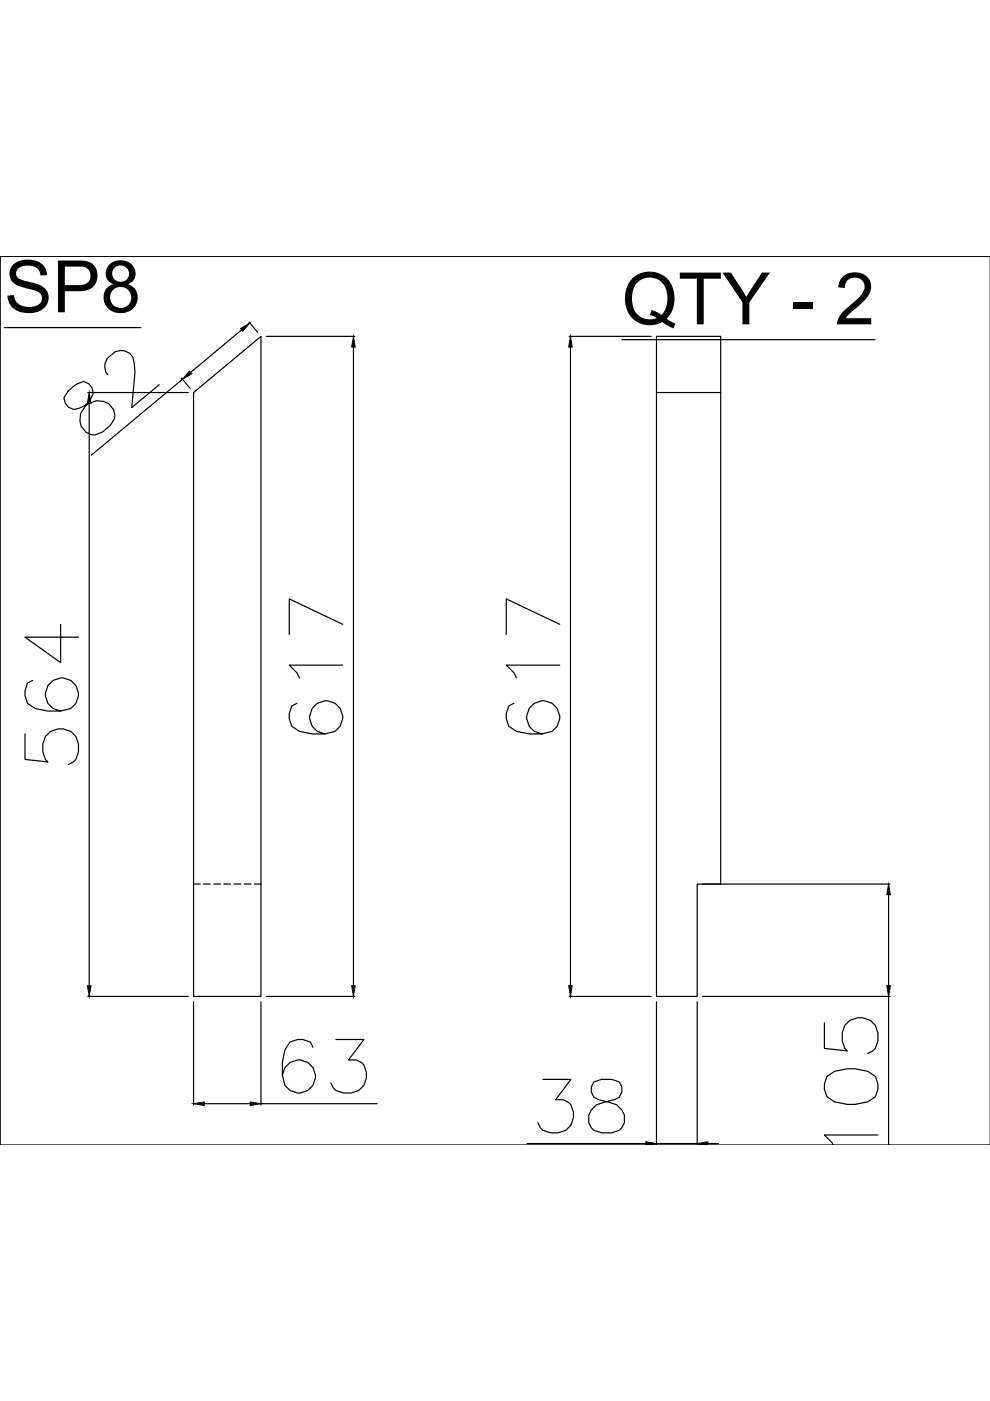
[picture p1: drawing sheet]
<svg xmlns="http://www.w3.org/2000/svg" width="210mm" height="297mm" viewBox="0 0 210 297" stroke-linecap="round" stroke-linejoin="round" font-family="sans-serif">
<defs><g id="words">
<g font-size="15.3">
<text x=".9" y="66.2">SP8</text>
<text x="131.8" y="68.8">QTY - 2</text>
</g>
</g></defs>
<!-- layer: 0 -->
<g fill="none" stroke="#000" stroke-width=".25">
<path d="M0 54.3h.1M0 54.3v188.5h210M0 54.3h210M0 54.3v188.5M.9 69.5h29M22.8 79.4a2.82 2.82 0 0 1 0-3.4l1.6-1.4a2.78 2.78 0 0 1 4 2.3l.2 1.9-.7 7.6 5.9-4.8M51.2 69.9l-10.8 9M52.8 68.3l1.8 2.1M56.5 71.3h18.7M74.9 73.6v135.4M120.7 71.3h17.4M120.9 73.6v135.4"/>
<path d="M131.8 72h53.7M139.2 71.3h13.6v116.1h-5v23.9h-8.6zM14.5 82.9l-.9 1.4a2.29 2.29 0 0 0 3.2 2.2l2-.9a3.4 3.4 0 0 1 3.8-.3 3.4 3.4 0 0 1 1.7 3.5l-.9 1.4-1.7 1.4a2.98 2.98 0 0 1-3.1 .3 2.98 2.98 0 0 1-1.7-2.7l.2-1.5 2.2-3.2a2.29 2.29 0 0 0-1.6-3.6l-1.6 .6zM18.6 83.2h21.3M18.9 85.5v123.5M38.5 80.2l1.8 2.2M38.7 80.4l-19.3 16.1M41 83.2l14.3-11.9v140h-14.3zM139.2 83.2h13.6M12.9 132.4v8.1l-7.6-5.4h11.3M72.7 132.4l-11.4-5.4v7.5M118.7 132.4l-11.4-5.4v7.5"/>
<path d="M5.3 155.6v5.4l4.9 .6a4.4 4.4 0 0 1 .5-6.5 3.9 3.9 0 0 1 4.5 .1 3.9 3.9 0 0 1 1.4 4.2l-.5 1.6-.5 .6-1.1 .5M6.9 144.3l-1.1 .5-.5 1.6v1.1l.5 1.6 1.7 1.1 2.7 .6h2.7l2.1-.6a3.5 3.5 0 0 0 .4-5.7 3.5 3.5 0 0 0-5.5 1.4 3.5 3.5 0 0 0 3 4.9M62.9 149.1l-1 .6-.6 1.6v1.1l.6 1.6 1.6 1.1 2.7 .5h2.7l2.1-.5a3.5 3.5 0 0 0 .4-5.7 3.5 3.5 0 0 0-5.5 1.4 3.5 3.5 0 0 0 3 4.8M72.7 141h-11.4l1.6 1.6 .6 1.1M109 149.1l-1.1 .6-.6 1.6v1.1l.6 1.6 1.6 1.1 2.7 .5h2.7l2.2-.5a3.5 3.5 0 0 0 .3-5.7 3.5 3.5 0 0 0-5.5 1.4 3.5 3.5 0 0 0 3 4.8M118.7 141h-11.4l1.7 1.6 .5 1.1M148.9 187.4h39.8M188.4 189.7v19.3M18.6 211.3h21.3M41 212.4v21.9M55.3 212.4v21.9M56.5 211.3h18.7"/>
<path d="M120.7 211.3h17.4M139.2 212.4v30.3M147.8 212.4v30.3M148.9 211.3h39.8M174.8 216.9v5.4l4.9 .5a4.4 4.4 0 0 1 .5-6.5 3.9 3.9 0 0 1 4.5 .1 3.9 3.9 0 0 1 1.4 4.3l-.5 1.6-.5 .5-1.1 .6M188.4 211.3v31.5M43.3 234h9.8M55.3 234h24.7M66.3 222l-.5-1.1-1.6-.5h-1.1l-1.6 .5-1.1 1.7-.5 2.7v2.7l.5 2.1a3.5 3.5 0 0 0 5.7 .4 3.5 3.5 0 0 0-1.4-5.5 3.5 3.5 0 0 0-4.8 3M71.2 220.4h6l-3.3 4.3a3.1 3.1 0 0 1 3.8 3.8 3.8 3.8 0 0 1-4.9 3.2l-1.6-.5-.5-.5-.6-1.1M115.1 228.9h6l-3.3 4.3a3.1 3.1 0 0 1 3.8 3.7 3.8 3.8 0 0 1-4.9 3.3l-1.6-.6-.5-.5-.6-1.1M125.9 229.4a2.29 2.29 0 0 0 1.1 3.8l2.1 .5a3.4 3.4 0 0 1 3.2 2.2 3.4 3.4 0 0 1-1 3.7l-1.6 .6h-2.2a2.97 2.97 0 0 1-2.6-1.8 2.97 2.97 0 0 1 .5-3.1l1-1.1 3.8-1a2.29 2.29 0 0 0 1.1-3.8l-1.6-.5h-2.2z"/>
<path d="M175.3 228.2l1.7-1.1 2.7-.5h1.6l2.7 .5 1.6 1.1 .5 1.6v1.1l-.5 1.6-1.6 1.1-2.7 .6h-1.6l-2.7-.6-1.7-1.1-.5-1.6v-1.1zM111.8 242.5h25.1M139.2 242.5h8.6M150.1 242.5h2.2M186.1 240.6h-11.3l1.6 1.7 .3 .5"/>
</g>
<!-- layer: HIDDEN -->
<path d="M41 187.4h1.4M43.1 187.4h1.5M45.3 187.4h1.4M47.5 187.4h1.4M49.6 187.4h1.5M51.8 187.4h1.4M53.9 187.4h1.4" fill="none" stroke="#000" stroke-width=".25"/>
<!-- layer: 0 -->
<g fill="#000" stroke="#000" stroke-width=".21">
<path d="M40.2 78.7l.5 .5-2 1.2zM51 69.7l2-1.2-1.5 1.7zM74.9 71.3l.4 2.3h-.7zM120.9 71.3l.4 2.3h-.7zM18.9 83.2l.4 2.3h-.8zM188.4 187.4l.4 2.3h-.8zM18.5 209h.8l-.4 2.3zM74.6 209h.7l-.4 2.3zM120.6 209h.7l-.4 2.3zM188 209h.8l-.4 2.3zM41 234l2.3-.4v.8zM53.1 233.6l2.2 .4-2.2 .4z"/>
<path d="M136.9 242.8l2.3-.3zM136.9 242.1v.7l2.3-.3z"/>
<path d="M147.8 242.5l2.3 .3zM147.8 242.5l2.3-.4v.7z"/>
</g>
<use href="#words"/>
</svg>
